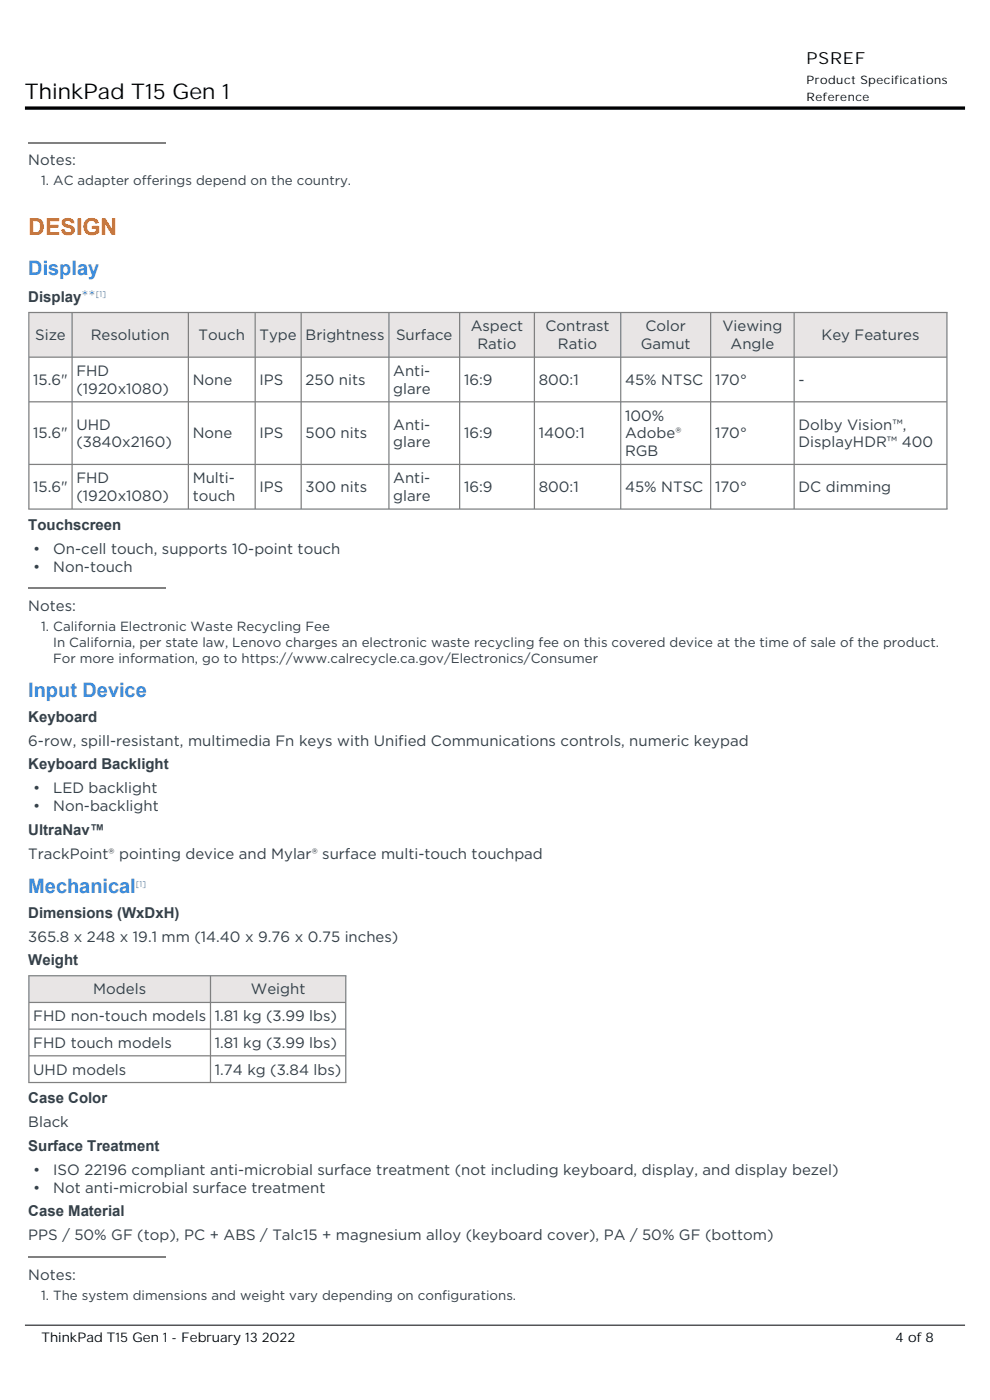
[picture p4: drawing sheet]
<svg xmlns="http://www.w3.org/2000/svg" width="210mm" height="297mm" viewBox="0 0 210 297" stroke-linecap="round" stroke-linejoin="round" font-family="sans-serif">
<defs><g id="words">
<text font-size="4.9" fill="#ff6a00" x="6" y="49.9">DESIGN</text>
<text font-size="4.6" x="5.3" y="21.1">ThinkPad T15 Gen 1</text>
<g font-size="4.2" fill="#3e8ddd">
<text x="6" y="58.3">Display</text>
<text x="6" y="147.9">Input Device</text>
<text x="6" y="189.5">Mechanical</text>
</g>
<text font-size="3.5" x="171.1" y="13.6">PSREF</text>
<g font-size="3.2" fill="#333f48">
<text x="6" y="35.1">Notes:</text>
<text x="6" y="64">Display**</text>
<text x="99.8" y="70.3">Aspect</text>
<text x="115.7" y="70.3">Contrast</text>
<text x="136.9" y="70.3">Color</text>
<text x="153.2" y="70.3">Viewing</text>
<text x="7.5" y="72.2">Size</text>
<text x="19.3" y="72.2">Resolution</text>
<text x="42.1" y="72.2">Touch</text>
<text x="55.1" y="72.2">Type</text>
<text x="64.8" y="72.2">Brightness</text>
<text x="84" y="72.2">Surface</text>
<text x="101.3" y="74.1">Ratio</text>
<text x="118.4" y="74.1">Ratio</text>
<text x="135.9" y="74.1">Gamut</text>
<text x="155" y="74.1">Angle</text>
<text x="174.3" y="72.2">Key Features</text>
<text x="7.1" y="81.6">15.6&quot;</text>
<text x="16.2" y="79.7">FHD</text>
<text x="16.2" y="83.6">(1920x1080)</text>
<text x="40.9" y="81.6">None</text>
<text x="55.1" y="81.6">IPS</text>
<text x="64.8" y="81.6">250 nits</text>
<text x="83.4" y="79.7">Anti-</text>
<text x="83.4" y="83.6">glare</text>
<text x="98.4" y="81.6">16:9</text>
<text x="114.3" y="81.6">800:1</text>
<text x="132.6" y="81.6">45% NTSC</text>
<text x="151.7" y="81.6">170°</text>
<text x="169.4" y="81.6">-</text>
<text x="132.6" y="89.2">100%</text>
<text x="7.1" y="93">15.6&quot;</text>
<text x="16.2" y="91.1">UHD</text>
<text x="16.2" y="94.9">(3840x2160)</text>
<text x="40.9" y="93">None</text>
<text x="55.1" y="93">IPS</text>
<text x="64.8" y="93">500 nits</text>
<text x="83.4" y="91.1">Anti-</text>
<text x="83.4" y="94.9">glare</text>
<text x="98.4" y="93">16:9</text>
<text x="114.3" y="93">1400:1</text>
<text x="132.6" y="93">Adobe®</text>
<text x="151.7" y="93">170°</text>
<text x="169.4" y="91.1">Dolby Vision™,</text>
<text x="169.4" y="94.9">DisplayHDR™ 400</text>
<text x="132.6" y="96.8">RGB</text>
<text x="7.1" y="104.4">15.6&quot;</text>
<text x="16.2" y="102.5">FHD</text>
<text x="16.2" y="106.3">(1920x1080)</text>
<text x="40.9" y="102.5">Multi-</text>
<text x="40.9" y="106.3">touch</text>
<text x="55.1" y="104.4">IPS</text>
<text x="64.8" y="104.4">300 nits</text>
<text x="83.4" y="102.5">Anti-</text>
<text x="83.4" y="106.3">glare</text>
<text x="98.4" y="104.4">16:9</text>
<text x="114.3" y="104.4">800:1</text>
<text x="132.6" y="104.4">45% NTSC</text>
<text x="151.7" y="104.4">170°</text>
<text x="169.4" y="104.4">DC dimming</text>
<text x="6" y="112.4">Touchscreen</text>
<text x="7" y="117.5">•</text>
<text x="11.3" y="117.5">On-cell touch, supports 10-point touch</text>
<text x="7" y="121.3">•</text>
<text x="11.3" y="121.3">Non-touch</text>
<text x="6" y="129.6">Notes:</text>
<text x="6" y="153.1">Keyboard</text>
<text x="6" y="158.2">6-row, spill-resistant, multimedia Fn keys with Unified Communications controls, numeric keypad</text>
<text x="6" y="163.2">Keyboard Backlight</text>
<text x="7" y="168.3">•</text>
<text x="7" y="172.1">•</text>
<text x="11.3" y="168.3">LED backlight</text>
<text x="11.3" y="172.1">Non-backlight</text>
<text x="6" y="177.1">UltraNav™</text>
<text x="6" y="182.2">TrackPoint® pointing device and Mylar® surface multi-touch touchpad</text>
<text x="6" y="194.7">Dimensions (WxDxH)</text>
<text x="6" y="199.8">365.8 x 248 x 19.1 mm (14.40 x 9.76 x 0.75 inches)</text>
<text x="6" y="204.8">Weight</text>
<text x="19.8" y="211">Models</text>
<text x="53.2" y="211">Weight</text>
<text x="7.1" y="216.6">FHD non-touch models</text>
<text x="45.6" y="216.6">1.81 kg (3.99 lbs)</text>
<text x="7.1" y="222.3">FHD touch models</text>
<text x="7.1" y="228">UHD models</text>
<text x="45.6" y="222.3">1.81 kg (3.99 lbs)</text>
<text x="45.6" y="228">1.74 kg (3.84 lbs)</text>
<text x="6" y="234">Case Color</text>
<text x="6" y="239.1">Black</text>
<text x="6" y="244.1">Surface Treatment</text>
<text x="7" y="249.2">•</text>
<text x="11.3" y="249.2">ISO 22196 compliant anti-microbial surface treatment (not including keyboard, display, and display bezel)</text>
<text x="7" y="253">•</text>
<text x="11.3" y="253">Not anti-microbial surface treatment</text>
<text x="6" y="258.1">Case Material</text>
<text x="6" y="263.2">PPS / 50% GF (top), PC + ABS / Talc15 + magnesium alloy (keyboard cover), PA / 50% GF (bottom)</text>
<text x="6" y="271.5">Notes:</text>
</g>
<g font-size="2.8" fill="#333f48">
<text x="8.7" y="39.3">1. AC adapter offerings depend on the country.</text>
<text x="8.7" y="133.9">1. California Electronic Waste Recycling Fee</text>
<text x="11.3" y="137.2">In California, per state law, Lenovo charges an electronic waste recycling fee on this covered device at the time of sale of the product.</text>
<text x="11.3" y="140.6">For more information, go to https://www.calrecycle.ca.gov/Electronics/Consumer</text>
<text x="8.7" y="275.7">1. The system dimensions and weight vary depending on configurations.</text>
</g>
<g font-size="2.8">
<text x="8.8" y="284.7">ThinkPad T15 Gen 1 - February 13 2022</text>
<text x="189.9" y="284.7">4 of 8</text>
</g>
<g font-size="2.5">
<text x="171.1" y="17.8">Product Specifications</text>
<text x="171.1" y="21.4">Reference</text>
</g>
<g font-size="1.8" fill="#3e8ddd">
<text x="20.3" y="62.9">[1]</text>
<text x="28.8" y="188.1">[1]</text>
</g>
</g></defs>
<path d="M6 30.3h29.2" fill="none" stroke="#808080" stroke-width=".26"/>
<g fill="#e8e5e5">
<path d="M6.3 66.4h8.9v9.2h-8.9z"/>
<path d="M15.4 66.4h24.4v9.2h-24.4z"/>
<path d="M40.1 66.4h13.9v9.2h-13.9z"/>
<path d="M54.3 66.4h9.5v9.2h-9.5z"/>
<path d="M64 66.4h18.4v9.2h-18.4z"/>
<path d="M82.6 66.4h14.8v9.2h-14.8z"/>
<path d="M97.6 66.4h15.6v9.2h-15.6z"/>
<path d="M113.5 66.4h18v9.2h-18z"/>
<path d="M131.8 66.4h18.8v9.2h-18.8z"/>
<path d="M150.9 66.4h17.4v9.2h-17.4z"/>
<path d="M168.6 66.4h32.1v9.2h-32.1z"/>
</g>
<g fill="none" stroke="#808080" stroke-width=".26">
<path d="M6 66.3h195M6.1 75.8h194.8M6.1 66.3v41.7M15.3 66.3v41.7M40 66.3v41.7M54.1 66.3v41.7M63.9 66.3v41.7M82.5 66.3v41.7M97.5 66.3v41.7M113.4 66.3v41.7M131.7 66.3v41.7M150.7 66.3v41.7"/>
<path d="M168.5 66.3v41.7M200.9 66.3v41.7M6.1 85.2h194.8M6.1 98.5h194.8M6 108h195M6 124.8h29.2"/>
</g>
<g fill="#e8e5e5">
<path d="M6.3 207.1h38.2v5.4h-38.2z"/>
<path d="M44.8 207.1h28.4v5.4h-28.4z"/>
</g>
<path d="M6 207h67.5M6.1 212.7h67.2M6.1 218.3h67.2M6.1 207v22.6M44.7 207v22.6M73.3 207v22.6M6 229.6h67.5M6.1 224h67.2M6 266.7h29.2" fill="none" stroke="#808080" stroke-width=".26"/>
<path d="M5.3 22.9h199.4" fill="none" stroke="#000" stroke-width=".71" stroke-linecap="butt"/>
<path d="M5.3 281.1h199.4" fill="none" stroke="#000" stroke-width=".21"/>
<use href="#words"/>
</svg>
